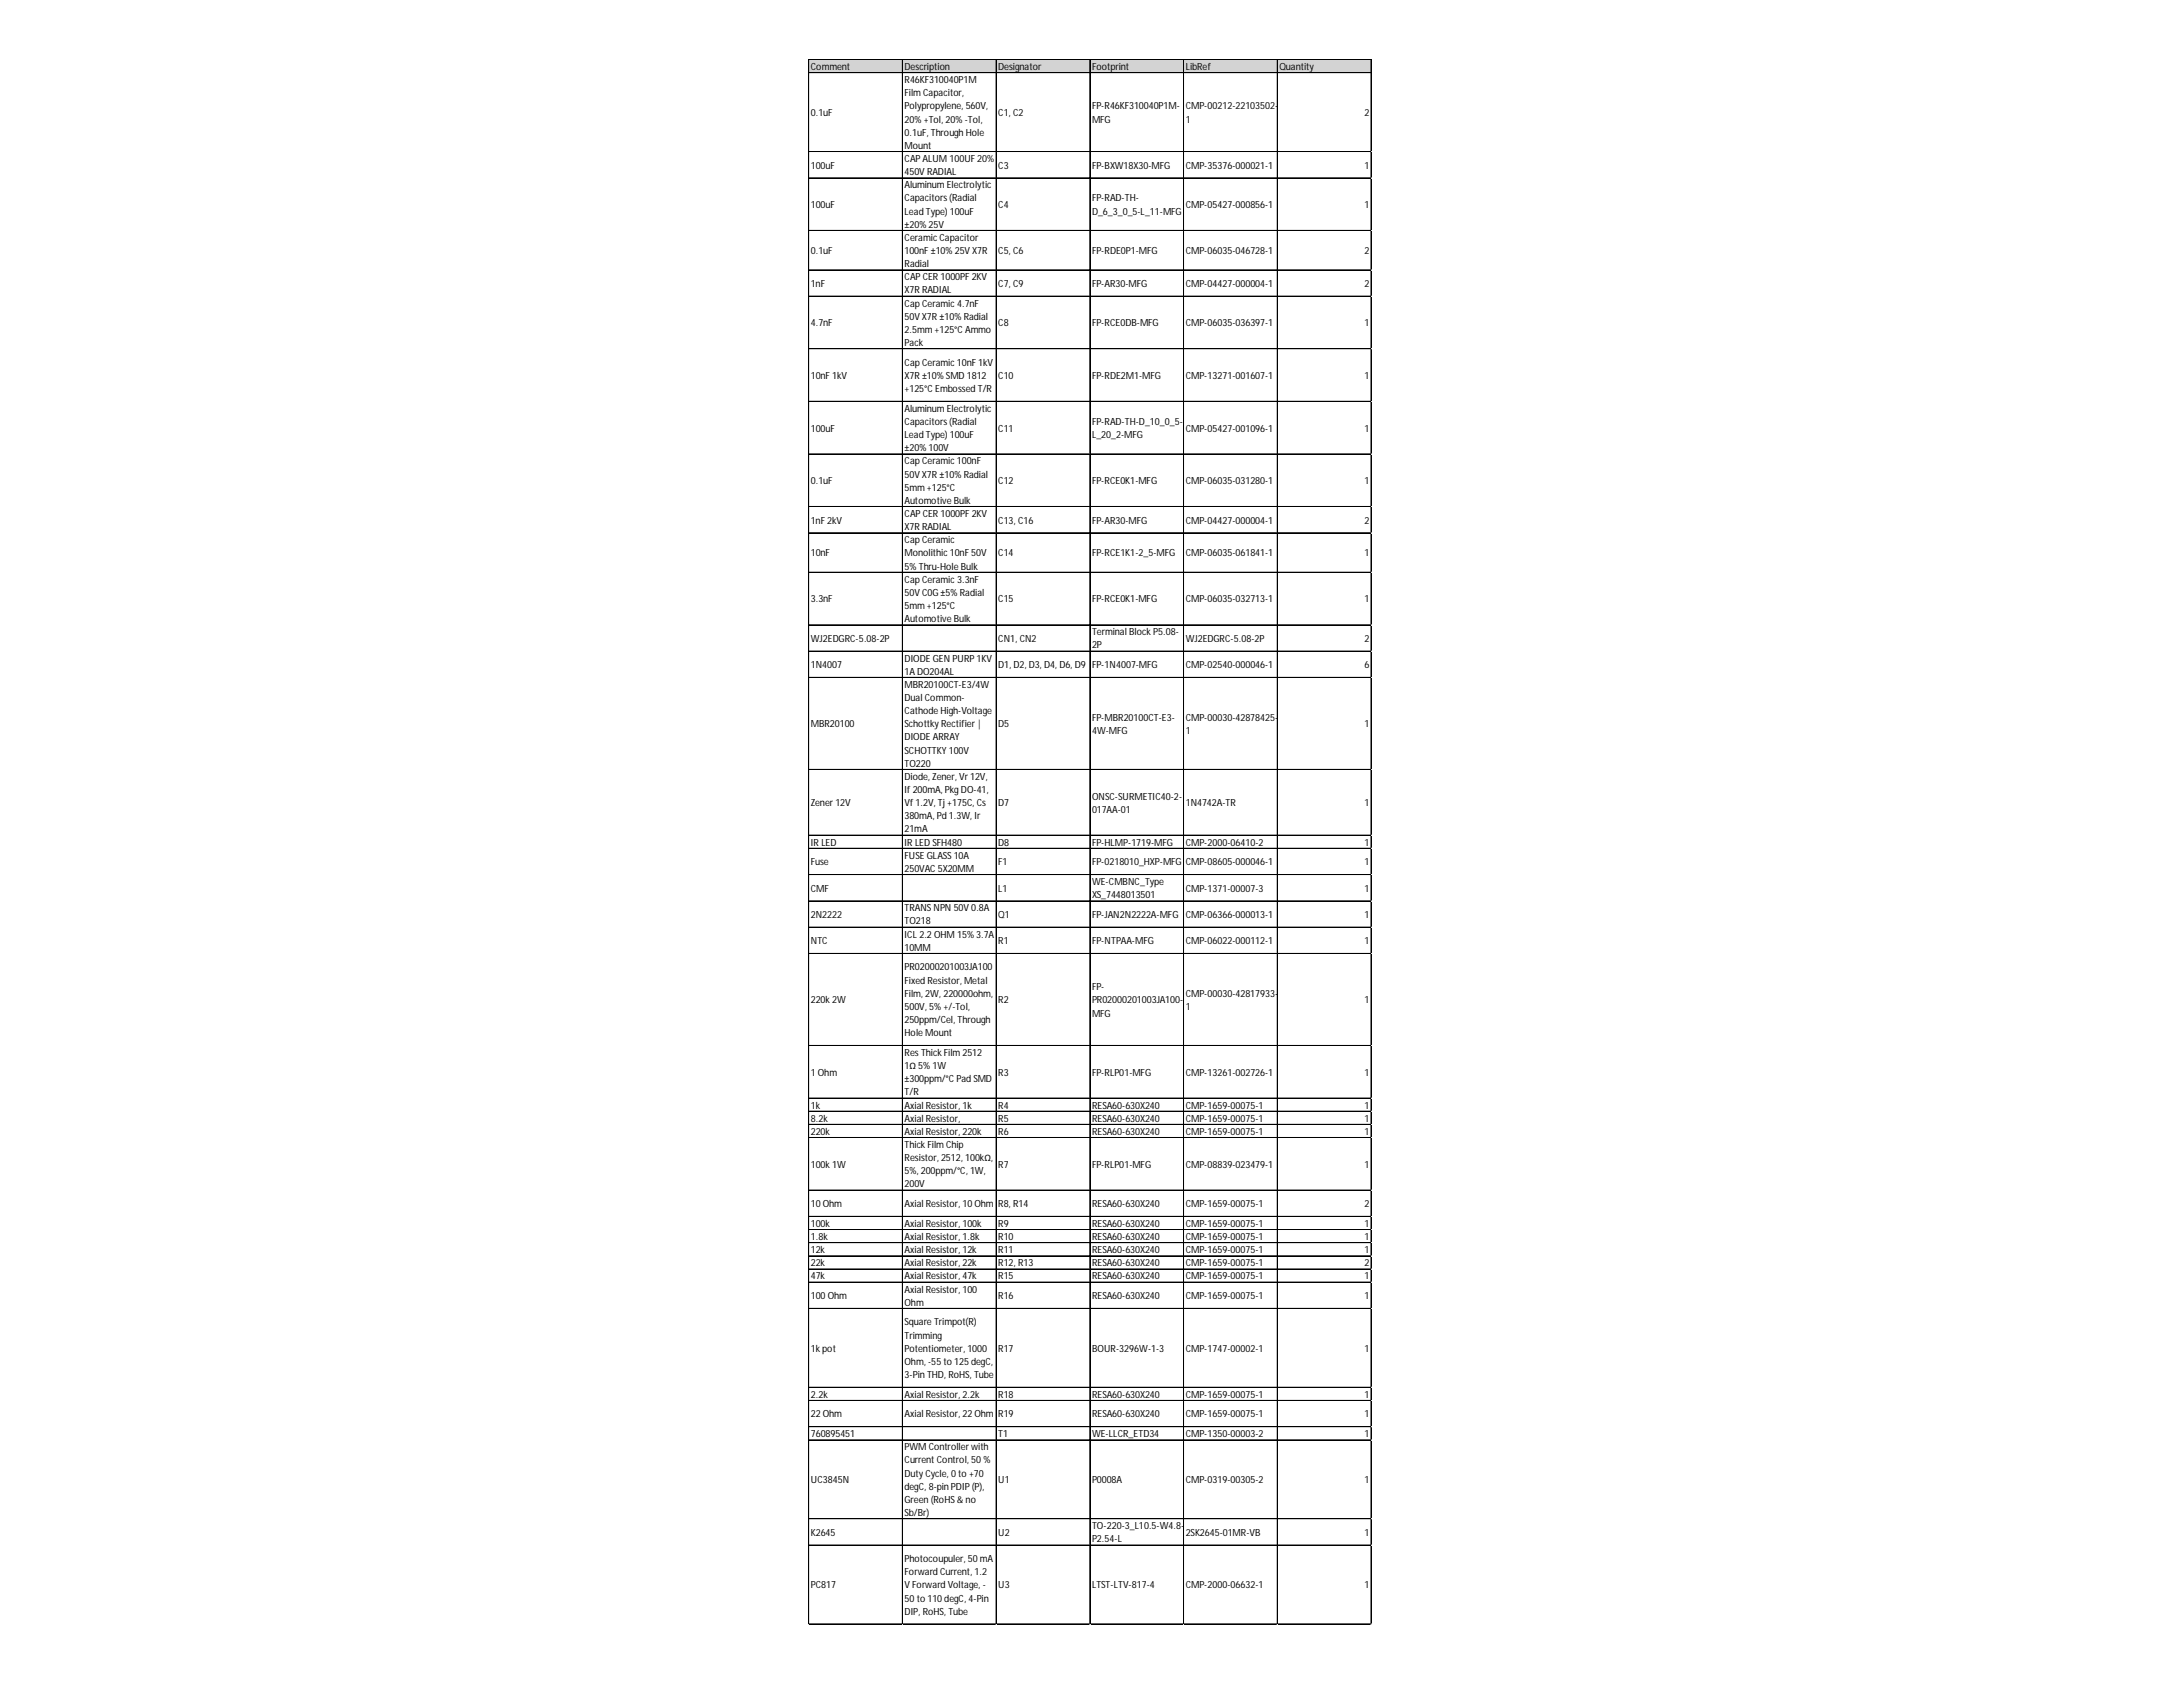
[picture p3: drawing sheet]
<svg xmlns="http://www.w3.org/2000/svg" width="279mm" height="216mm" viewBox="0 0 279 216" stroke-linecap="round" stroke-linejoin="round" font-family="sans-serif">
<defs><g id="words">
<g font-size="1.3">
<text x="103.8" y="9">Comment</text>
<text x="115.8" y="9">Description</text>
<text x="115.8" y="10.6">R46KF310040P1M</text>
<text x="127.8" y="9">Designator</text>
<text x="139.8" y="9">Footprint</text>
<text x="151.8" y="9">LibRef</text>
<text x="163.8" y="9">Quantity</text>
<text x="103.8" y="14.8">0.1uF</text>
<text x="115.8" y="12.3">Film Capacitor,</text>
<text x="115.8" y="14">Polypropylene, 560V,</text>
<text x="115.8" y="15.7">20% +Tol, 20% -Tol,</text>
<text x="115.8" y="17.4">0.1uF, Through Hole</text>
<text x="127.8" y="14.8">C1, C2</text>
<text x="139.8" y="14">FP-R46KF310040P1M-</text>
<text x="139.8" y="15.7">MFG</text>
<text x="151.8" y="14">CMP-00212-22103502-</text>
<text x="151.8" y="15.7">1</text>
<text x="174.6" y="14.8">2</text>
<text x="103.8" y="21.6">100uF</text>
<text x="115.8" y="19.1">Mount</text>
<text x="115.8" y="20.7">CAP ALUM 100UF 20%</text>
<text x="115.8" y="22.4">450V RADIAL</text>
<text x="127.8" y="21.6">C3</text>
<text x="139.8" y="21.6">FP-BXW18X30-MFG</text>
<text x="151.8" y="21.6">CMP-35376-000021-1</text>
<text x="174.6" y="21.6">1</text>
<text x="103.8" y="26.6">100uF</text>
<text x="115.8" y="24.1">Aluminum Electrolytic</text>
<text x="115.8" y="25.8">Capacitors (Radial</text>
<text x="115.8" y="27.5">Lead Type) 100uF</text>
<text x="115.8" y="29.1">±20% 25V</text>
<text x="127.8" y="26.6">C4</text>
<text x="139.8" y="25.8">FP-RAD-TH-</text>
<text x="139.8" y="27.5">D_6_3_0_5-L_11-MFG</text>
<text x="151.8" y="26.6">CMP-05427-000856-1</text>
<text x="174.6" y="26.6">1</text>
<text x="103.8" y="32.5">0.1uF</text>
<text x="115.8" y="30.8">Ceramic Capacitor</text>
<text x="115.8" y="32.5">100nF ±10% 25V X7R</text>
<text x="115.8" y="34.2">Radial</text>
<text x="115.8" y="35.9">CAP CER 1000PF 2KV</text>
<text x="127.8" y="32.5">C5, C6</text>
<text x="139.8" y="32.5">FP-RDE0P1-MFG</text>
<text x="151.8" y="32.5">CMP-06035-046728-1</text>
<text x="174.6" y="32.5">2</text>
<text x="103.8" y="36.7">1nF</text>
<text x="103.8" y="41.8">4.7nF</text>
<text x="115.8" y="37.6">X7R RADIAL</text>
<text x="115.8" y="39.2">Cap Ceramic 4.7nF</text>
<text x="115.8" y="40.9">50V X7R ±10% Radial</text>
<text x="127.8" y="36.7">C7, C9</text>
<text x="127.8" y="41.8">C8</text>
<text x="139.8" y="36.7">FP-AR30-MFG</text>
<text x="139.8" y="41.8">FP-RCE0DB-MFG</text>
<text x="151.8" y="36.7">CMP-04427-000004-1</text>
<text x="151.8" y="41.8">CMP-06035-036397-1</text>
<text x="174.6" y="36.7">2</text>
<text x="174.6" y="41.8">1</text>
<text x="115.8" y="42.6">2.5mm +125°C Ammo</text>
<text x="115.8" y="44.3">Pack</text>
<text x="115.8" y="46.8">Cap Ceramic 10nF 1kV</text>
<text x="103.8" y="48.5">10nF 1kV</text>
<text x="115.8" y="48.5">X7R ±10% SMD 1812</text>
<text x="115.8" y="50.2">+125°C Embossed T/R</text>
<text x="115.8" y="52.7">Aluminum Electrolytic</text>
<text x="127.8" y="48.5">C10</text>
<text x="139.8" y="48.5">FP-RDE2M1-MFG</text>
<text x="151.8" y="48.5">CMP-13271-001607-1</text>
<text x="174.6" y="48.5">1</text>
<text x="103.8" y="55.2">100uF</text>
<text x="115.8" y="54.4">Capacitors (Radial</text>
<text x="115.8" y="56.1">Lead Type) 100uF</text>
<text x="115.8" y="57.7">±20% 100V</text>
<text x="115.8" y="59.4">Cap Ceramic 100nF</text>
<text x="127.8" y="55.2">C11</text>
<text x="139.8" y="54.4">FP-RAD-TH-D_10_0_5-</text>
<text x="139.8" y="56.1">L_20_2-MFG</text>
<text x="151.8" y="55.2">CMP-05427-001096-1</text>
<text x="174.6" y="55.2">1</text>
<text x="103.8" y="62">0.1uF</text>
<text x="115.8" y="61.1">50V X7R ±10% Radial</text>
<text x="115.8" y="62.8">5mm +125°C</text>
<text x="115.8" y="64.5">Automotive Bulk</text>
<text x="127.8" y="62">C12</text>
<text x="139.8" y="62">FP-RCE0K1-MFG</text>
<text x="151.8" y="62">CMP-06035-031280-1</text>
<text x="174.6" y="62">1</text>
<text x="103.8" y="67">1nF 2kV</text>
<text x="103.8" y="71.2">10nF</text>
<text x="115.8" y="66.2">CAP CER 1000PF 2KV</text>
<text x="115.8" y="67.8">X7R RADIAL</text>
<text x="115.8" y="69.5">Cap Ceramic</text>
<text x="115.8" y="71.2">Monolithic 10nF 50V</text>
<text x="127.8" y="67">C13, C16</text>
<text x="127.8" y="71.2">C14</text>
<text x="139.8" y="67">FP-AR30-MFG</text>
<text x="139.8" y="71.2">FP-RCE1K1-2_5-MFG</text>
<text x="151.8" y="67">CMP-04427-000004-1</text>
<text x="151.8" y="71.2">CMP-06035-061841-1</text>
<text x="174.6" y="67">2</text>
<text x="174.6" y="71.2">1</text>
<text x="103.8" y="77.1">3.3nF</text>
<text x="115.8" y="72.9">5% Thru-Hole Bulk</text>
<text x="115.8" y="74.6">Cap Ceramic 3.3nF</text>
<text x="115.8" y="76.3">50V C0G ±5% Radial</text>
<text x="115.8" y="77.9">5mm +125°C</text>
<text x="127.8" y="77.1">C15</text>
<text x="139.8" y="77.1">FP-RCE0K1-MFG</text>
<text x="151.8" y="77.1">CMP-06035-032713-1</text>
<text x="174.6" y="77.1">1</text>
<text x="103.8" y="82.1">WJ2EDGRC-5.08-2P</text>
<text x="115.8" y="79.6">Automotive Bulk</text>
<text x="127.8" y="82.1">CN1, CN2</text>
<text x="139.8" y="81.3">Terminal Block P5.08-</text>
<text x="139.8" y="83">2P</text>
<text x="151.8" y="82.1">WJ2EDGRC-5.08-2P</text>
<text x="174.6" y="82.1">2</text>
<text x="103.8" y="85.5">1N4007</text>
<text x="115.8" y="84.7">DIODE GEN PURP 1KV</text>
<text x="115.8" y="86.3">1A DO204AL</text>
<text x="115.8" y="88">MBR20100CT-E3/4W</text>
<text x="115.8" y="89.7">Dual Common-</text>
<text x="127.8" y="85.5">D1, D2, D3, D4, D6, D9</text>
<text x="139.8" y="85.5">FP-1N4007-MFG</text>
<text x="151.8" y="85.5">CMP-02540-000046-1</text>
<text x="174.6" y="85.5">6</text>
<text x="103.8" y="93.1">MBR20100</text>
<text x="115.8" y="91.4">Cathode High-Voltage</text>
<text x="115.8" y="93.1">Schottky Rectifier |</text>
<text x="115.8" y="94.8">DIODE ARRAY</text>
<text x="127.8" y="93.1">D5</text>
<text x="139.8" y="92.2">FP-MBR20100CT-E3-</text>
<text x="139.8" y="93.9">4W-MFG</text>
<text x="151.8" y="92.2">CMP-00030-42878425-</text>
<text x="151.8" y="93.9">1</text>
<text x="174.6" y="93.1">1</text>
<text x="115.8" y="96.4">SCHOTTKY 100V</text>
<text x="115.8" y="98.1">TO220</text>
<text x="115.8" y="99.8">Diode, Zener, Vr 12V,</text>
<text x="115.8" y="101.5">If 200mA, Pkg DO-41,</text>
<text x="103.8" y="103.2">Zener 12V</text>
<text x="115.8" y="103.2">Vf 1.2V, Tj+175C, Cs</text>
<text x="115.8" y="104.9">380mA, Pd 1.3W, Ir</text>
<text x="115.8" y="106.5">21mA</text>
<text x="127.8" y="103.2">D7</text>
<text x="139.8" y="102.3">ONSC-SURMETIC40-2-</text>
<text x="139.8" y="104">017AA-01</text>
<text x="151.8" y="103.2">1N4742A-TR</text>
<text x="174.6" y="103.2">1</text>
<text x="103.8" y="108.2">IR LED</text>
<text x="103.8" y="110.7">Fuse</text>
<text x="115.8" y="108.2">IR LED SFH480</text>
<text x="115.8" y="109.9">FUSE GLASS 10A</text>
<text x="115.8" y="111.6">250VAC 5X20MM</text>
<text x="127.8" y="108.2">D8</text>
<text x="127.8" y="110.7">F1</text>
<text x="139.8" y="108.2">FP-HLMP-1719-MFG</text>
<text x="139.8" y="110.7">FP-0218010_HXP-MFG</text>
<text x="139.8" y="113.3">WE-CMBNC_Type</text>
<text x="151.8" y="108.2">CMP-2000-06410-2</text>
<text x="151.8" y="110.7">CMP-08605-000046-1</text>
<text x="174.6" y="108.2">1</text>
<text x="174.6" y="110.7">1</text>
<text x="103.8" y="114.1">CMF</text>
<text x="103.8" y="117.5">2N2222</text>
<text x="115.8" y="116.6">TRANS NPN 50V 0.8A</text>
<text x="115.8" y="118.3">TO218</text>
<text x="115.8" y="120">ICL 2.2 OHM 15% 3.7A</text>
<text x="127.8" y="114.1">L1</text>
<text x="127.8" y="117.5">Q1</text>
<text x="139.8" y="114.9">XS_7448013501</text>
<text x="139.8" y="117.5">FP-JAN2N2222A-MFG</text>
<text x="151.8" y="114.1">CMP-1371-00007-3</text>
<text x="151.8" y="117.5">CMP-06366-000013-1</text>
<text x="174.6" y="114.1">1</text>
<text x="174.6" y="117.5">1</text>
<text x="103.8" y="120.8">NTC</text>
<text x="115.8" y="121.7">10MM</text>
<text x="115.8" y="124.2">PR02000201003JA100</text>
<text x="115.8" y="125.9">Fixed Resistor, Metal</text>
<text x="127.8" y="120.8">R1</text>
<text x="139.8" y="120.8">FP-NTPAA-MFG</text>
<text x="151.8" y="120.8">CMP-06022-000112-1</text>
<text x="174.6" y="120.8">1</text>
<text x="103.8" y="128.4">220k 2W</text>
<text x="115.8" y="127.6">Film, 2W, 220000ohm,</text>
<text x="115.8" y="129.2">500V, 5% +/-Tol,</text>
<text x="115.8" y="130.9">250ppm/Cel, Through</text>
<text x="127.8" y="128.4">R2</text>
<text x="139.8" y="126.7">FP-</text>
<text x="139.8" y="128.4">PR02000201003JA100-</text>
<text x="139.8" y="130.1">MFG</text>
<text x="151.8" y="127.6">CMP-00030-42817933-</text>
<text x="151.8" y="129.2">1</text>
<text x="174.6" y="128.4">1</text>
<text x="103.8" y="137.7">1 Ohm</text>
<text x="115.8" y="132.6">Hole Mount</text>
<text x="115.8" y="135.1">Res Thick Film 2512</text>
<text x="115.8" y="136.8">1Ω 5% 1W</text>
<text x="127.8" y="137.7">R3</text>
<text x="139.8" y="137.7">FP-RLP01-MFG</text>
<text x="151.8" y="137.7">CMP-13261-002726-1</text>
<text x="174.6" y="137.7">1</text>
<text x="103.8" y="141.9">1k</text>
<text x="103.8" y="143.6">8.2k</text>
<text x="115.8" y="138.5">±300ppm/°C Pad SMD</text>
<text x="115.8" y="140.2">T/R</text>
<text x="115.8" y="141.9">Axial Resistor, 1k</text>
<text x="115.8" y="143.6">Axial Resistor,</text>
<text x="127.8" y="141.9">R4</text>
<text x="127.8" y="143.6">R5</text>
<text x="139.8" y="141.9">RESA60-630X240</text>
<text x="139.8" y="143.6">RESA60-630X240</text>
<text x="151.8" y="141.9">CMP-1659-00075-1</text>
<text x="151.8" y="143.6">CMP-1659-00075-1</text>
<text x="174.6" y="141.9">1</text>
<text x="174.6" y="143.6">1</text>
<text x="103.8" y="145.2">220k</text>
<text x="103.8" y="149.4">100k 1W</text>
<text x="115.8" y="145.2">Axial Resistor, 220k</text>
<text x="115.8" y="146.9">Thick Film Chip</text>
<text x="115.8" y="148.6">Resistor, 2512, 100kΩ,</text>
<text x="127.8" y="145.2">R6</text>
<text x="127.8" y="149.4">R7</text>
<text x="139.8" y="145.2">RESA60-630X240</text>
<text x="139.8" y="149.4">FP-RLP01-MFG</text>
<text x="151.8" y="145.2">CMP-1659-00075-1</text>
<text x="151.8" y="149.4">CMP-08839-023479-1</text>
<text x="174.6" y="145.2">1</text>
<text x="174.6" y="149.4">1</text>
<text x="103.8" y="154.5">10 Ohm</text>
<text x="115.8" y="150.3">5%, 200ppm/°C, 1W,</text>
<text x="115.8" y="152">200V</text>
<text x="115.8" y="154.5">Axial Resistor, 10 Ohm</text>
<text x="127.8" y="154.5">R8, R14</text>
<text x="139.8" y="154.5">RESA60-630X240</text>
<text x="151.8" y="154.5">CMP-1659-00075-1</text>
<text x="174.6" y="154.5">2</text>
<text x="103.8" y="157">100k</text>
<text x="103.8" y="158.7">1.8k</text>
<text x="103.8" y="160.4">12k</text>
<text x="115.8" y="157">Axial Resistor, 100k</text>
<text x="115.8" y="158.7">Axial Resistor, 1.8k</text>
<text x="115.8" y="160.4">Axial Resistor, 12k</text>
<text x="127.8" y="157">R9</text>
<text x="127.8" y="158.7">R10</text>
<text x="127.8" y="160.4">R11</text>
<text x="139.8" y="157">RESA60-630X240</text>
<text x="139.8" y="158.7">RESA60-630X240</text>
<text x="139.8" y="160.4">RESA60-630X240</text>
<text x="151.8" y="157">CMP-1659-00075-1</text>
<text x="151.8" y="158.7">CMP-1659-00075-1</text>
<text x="151.8" y="160.4">CMP-1659-00075-1</text>
<text x="174.6" y="157">1</text>
<text x="174.6" y="158.7">1</text>
<text x="174.6" y="160.4">1</text>
<text x="103.8" y="162.1">22k</text>
<text x="103.8" y="163.7">47k</text>
<text x="103.8" y="166.3">100 Ohm</text>
<text x="115.8" y="162.1">Axial Resistor, 22k</text>
<text x="115.8" y="163.7">Axial Resistor, 47k</text>
<text x="115.8" y="165.4">Axial Resistor, 100</text>
<text x="115.8" y="167.1">Ohm</text>
<text x="127.8" y="162.1">R12, R13</text>
<text x="127.8" y="163.7">R15</text>
<text x="127.8" y="166.3">R16</text>
<text x="139.8" y="162.1">RESA60-630X240</text>
<text x="139.8" y="163.7">RESA60-630X240</text>
<text x="139.8" y="166.3">RESA60-630X240</text>
<text x="151.8" y="162.1">CMP-1659-00075-1</text>
<text x="151.8" y="163.7">CMP-1659-00075-1</text>
<text x="151.8" y="166.3">CMP-1659-00075-1</text>
<text x="174.6" y="162.1">2</text>
<text x="174.6" y="163.7">1</text>
<text x="174.6" y="166.3">1</text>
<text x="103.8" y="173">1k pot</text>
<text x="115.8" y="169.6">Square Trimpot(R)</text>
<text x="115.8" y="171.3">Trimming</text>
<text x="115.8" y="173">Potentiometer, 1000</text>
<text x="127.8" y="173">R17</text>
<text x="139.8" y="173">BOUR-3296W-1-3</text>
<text x="151.8" y="173">CMP-1747-00002-1</text>
<text x="174.6" y="173">1</text>
<text x="103.8" y="178.9">2.2k</text>
<text x="115.8" y="174.7">Ohm, -55 to 125 degC,</text>
<text x="115.8" y="176.4">3-Pin THD, RoHS, Tube</text>
<text x="115.8" y="178.9">Axial Resistor, 2.2k</text>
<text x="127.8" y="178.9">R18</text>
<text x="139.8" y="178.9">RESA60-630X240</text>
<text x="151.8" y="178.9">CMP-1659-00075-1</text>
<text x="174.6" y="178.9">1</text>
<text x="103.8" y="181.4">22 Ohm</text>
<text x="103.8" y="183.9">760895451</text>
<text x="115.8" y="181.4">Axial Resistor, 22 Ohm</text>
<text x="115.8" y="185.6">PWM Controller with</text>
<text x="127.8" y="181.4">R19</text>
<text x="127.8" y="183.9">T1</text>
<text x="139.8" y="181.4">RESA60-630X240</text>
<text x="139.8" y="183.9">WE-LLCR_ETD34</text>
<text x="151.8" y="181.4">CMP-1659-00075-1</text>
<text x="151.8" y="183.9">CMP-1350-00003-2</text>
<text x="174.6" y="181.4">1</text>
<text x="174.6" y="183.9">1</text>
<text x="103.8" y="189.8">UC3845N</text>
<text x="115.8" y="187.3">Current Control, 50 %</text>
<text x="115.8" y="189">Duty Cycle, 0 to +70</text>
<text x="115.8" y="190.7">degC, 8-pin PDIP (P),</text>
<text x="127.8" y="189.8">U1</text>
<text x="139.8" y="189.8">P0008A</text>
<text x="151.8" y="189.8">CMP-0319-00305-2</text>
<text x="174.6" y="189.8">1</text>
<text x="103.8" y="196.5">K2645</text>
<text x="115.8" y="192.3">Green (RoHS &amp; no</text>
<text x="115.8" y="194">Sb/Br)</text>
<text x="127.8" y="196.5">U2</text>
<text x="139.8" y="195.7">TO-220-3_L10.5-W4.8-</text>
<text x="139.8" y="197.4">P2.54-L</text>
<text x="151.8" y="196.5">2SK2645-01MR-VB</text>
<text x="174.6" y="196.5">1</text>
<text x="103.8" y="203.3">PC817</text>
<text x="115.8" y="199.9">Photocoupuler, 50 mA</text>
<text x="115.8" y="201.6">Forward Current, 1.2</text>
<text x="115.8" y="203.3">V Forward Voltage, -</text>
<text x="127.8" y="203.3">U3</text>
<text x="139.8" y="203.3">LTST-LTV-817-4</text>
<text x="151.8" y="203.3">CMP-2000-06632-1</text>
<text x="174.6" y="203.3">1</text>
<text x="115.8" y="205">50 to 110 degC, 4-Pin</text>
<text x="115.8" y="206.6">DIP, RoHS, Tube</text>
</g>
</g></defs>
<path d="M103.5 7.6h72.1v1.8h-72.1z" fill="#d3d3d3"/>
<g fill="none" stroke="#000" stroke-width=".13">
<path d="M103.5 7.6v200.3M103.6 7.6h71.9M103.6 7.7h71.9M103.6 9.3h71.9M103.6 19.4h71.9M115.5 7.7v200.2M127.5 7.7v200.2M139.5 7.7v200.2M151.5 7.7v200.2M163.5 7.7v200.2M175.5 7.7v200.2M103.6 22.8h71.9"/>
<path d="M103.6 29.5h71.9M103.6 34.5h71.9M103.6 34.6h71.9M103.6 37.9h71.9M103.6 44.6h71.9M103.6 44.7h71.9M103.6 51.4h71.9M103.6 58.1h71.9M103.6 64.8h71.9M103.6 64.9h71.9M103.6 68.2h71.9M103.6 73.2h71.9"/>
<path d="M103.6 73.3h71.9M103.6 80h71.9M103.6 83.3h71.9M103.6 83.4h71.9M103.6 86.7h71.9M103.6 98.5h71.9M103.6 106.9h71.9M103.6 108.6h71.9M103.6 111.9h71.9M103.6 112h71.9M103.6 115.3h71.9M103.6 118.7h71.9"/>
<path d="M103.6 122h71.9M103.6 122.1h71.9M103.6 133.8h71.9M103.6 140.5h71.9M103.6 140.6h71.9M103.6 142.2h71.9M103.6 143.9h71.9M103.6 145.6h71.9M103.6 152.3h71.9M103.6 155.7h71.9M103.6 157.4h71.9M103.6 159h71.9"/>
<path d="M103.6 159.1h71.9M103.6 160.7h71.9M103.6 160.8h71.9M103.6 162.4h71.9M103.6 164.1h71.9M103.6 167.4h71.9M103.6 167.5h71.9M103.6 177.5h71.9M103.6 177.6h71.9M103.6 179.2h71.9M103.6 179.3h71.9M103.6 182.6h71.9"/>
<path d="M103.6 184.3h71.9M103.6 194.4h71.9M103.6 197.7h71.9M103.6 197.8h71.9M103.6 207.8h71.9M103.6 207.9h71.9"/>
</g>
<path d="M103.5 207.9h.1" fill="none" stroke="#e0e0e0" stroke-width=".13"/>
<path d="M103.5 207.9h.1z" fill="#e0e0e0"/>
<path d="M115.5 207.9h.1" fill="none" stroke="#e0e0e0" stroke-width=".13"/>
<path d="M115.5 207.9h.1z" fill="#e0e0e0"/>
<path d="M127.5 207.9h.1" fill="none" stroke="#e0e0e0" stroke-width=".13"/>
<path d="M127.5 207.9h.1z" fill="#e0e0e0"/>
<path d="M139.5 207.9h.1" fill="none" stroke="#e0e0e0" stroke-width=".13"/>
<path d="M139.5 207.9h.1z" fill="#e0e0e0"/>
<path d="M151.5 207.9h.1" fill="none" stroke="#e0e0e0" stroke-width=".13"/>
<path d="M163.5 207.9h.1" fill="none" stroke="#e0e0e0" stroke-width=".13"/>
<path d="M175.5 207.9h.1" fill="none" stroke="#e0e0e0" stroke-width=".13"/>
<path d="M175.5 19.4h.1" fill="none" stroke="#e0e0e0" stroke-width=".13"/>
<path d="M175.5 19.4l.1 .1z" fill="#e0e0e0"/>
<path d="M175.5 22.8h.1" fill="none" stroke="#e0e0e0" stroke-width=".13"/>
<path d="M175.5 22.8h.1z" fill="#e0e0e0"/>
<path d="M175.5 29.5h.1" fill="none" stroke="#e0e0e0" stroke-width=".13"/>
<path d="M175.5 29.5l.1 .1z" fill="#e0e0e0"/>
<path d="M175.5 34.5h.1" fill="none" stroke="#e0e0e0" stroke-width=".13"/>
<path d="M175.5 34.5l.1 .1z" fill="#e0e0e0"/>
<path d="M175.5 37.9h.1" fill="none" stroke="#e0e0e0" stroke-width=".13"/>
<path d="M175.5 37.9l.1 .1z" fill="#e0e0e0"/>
<path d="M175.5 44.6h.1" fill="none" stroke="#e0e0e0" stroke-width=".13"/>
<path d="M175.5 44.6l.1 .1z" fill="#e0e0e0"/>
<path d="M175.5 51.4h.1" fill="none" stroke="#e0e0e0" stroke-width=".13"/>
<path d="M175.5 51.4h.1z" fill="#e0e0e0"/>
<path d="M175.5 58.1h.1" fill="none" stroke="#e0e0e0" stroke-width=".13"/>
<path d="M175.5 58.1l.1 .1z" fill="#e0e0e0"/>
<path d="M175.5 64.8h.1" fill="none" stroke="#e0e0e0" stroke-width=".13"/>
<path d="M175.5 64.8l.1 .1z" fill="#e0e0e0"/>
<path d="M175.5 68.2h.1" fill="none" stroke="#e0e0e0" stroke-width=".13"/>
<path d="M175.5 68.2l.1 .1z" fill="#e0e0e0"/>
<path d="M175.5 73.2h.1" fill="none" stroke="#e0e0e0" stroke-width=".13"/>
<path d="M175.5 73.2l.1 .1z" fill="#e0e0e0"/>
<path d="M175.5 80h.1" fill="none" stroke="#e0e0e0" stroke-width=".13"/>
<path d="M175.5 80h.1z" fill="#e0e0e0"/>
<path d="M175.5 83.3h.1" fill="none" stroke="#e0e0e0" stroke-width=".13"/>
<path d="M175.5 83.3l.1 .1z" fill="#e0e0e0"/>
<path d="M175.5 86.7h.1" fill="none" stroke="#e0e0e0" stroke-width=".13"/>
<path d="M175.5 86.7l.1 .1z" fill="#e0e0e0"/>
<path d="M175.5 98.5h.1" fill="none" stroke="#e0e0e0" stroke-width=".13"/>
<path d="M175.5 98.5h.1z" fill="#e0e0e0"/>
<path d="M175.5 106.9h.1" fill="none" stroke="#e0e0e0" stroke-width=".13"/>
<path d="M175.5 106.9h.1z" fill="#e0e0e0"/>
<path d="M175.5 108.6h.1" fill="none" stroke="#e0e0e0" stroke-width=".13"/>
<path d="M175.5 108.6h.1z" fill="#e0e0e0"/>
<path d="M175.5 111.9h.1" fill="none" stroke="#e0e0e0" stroke-width=".13"/>
<path d="M175.5 111.9l.1 .1z" fill="#e0e0e0"/>
<path d="M175.5 115.3h.1" fill="none" stroke="#e0e0e0" stroke-width=".13"/>
<path d="M175.5 115.3l.1 .1z" fill="#e0e0e0"/>
<path d="M175.5 118.7h.1" fill="none" stroke="#e0e0e0" stroke-width=".13"/>
<path d="M175.5 118.7h.1z" fill="#e0e0e0"/>
<path d="M175.5 122h.1" fill="none" stroke="#e0e0e0" stroke-width=".13"/>
<path d="M175.5 122l.1 .1z" fill="#e0e0e0"/>
<path d="M175.5 133.8h.1" fill="none" stroke="#e0e0e0" stroke-width=".13"/>
<path d="M175.5 133.8l.1 .1z" fill="#e0e0e0"/>
<path d="M175.5 140.5h.1" fill="none" stroke="#e0e0e0" stroke-width=".13"/>
<path d="M175.5 140.5l.1 .1z" fill="#e0e0e0"/>
<path d="M175.5 142.2h.1" fill="none" stroke="#e0e0e0" stroke-width=".13"/>
<path d="M175.5 142.2l.1 .1z" fill="#e0e0e0"/>
<path d="M175.5 143.9h.1" fill="none" stroke="#e0e0e0" stroke-width=".13"/>
<path d="M175.5 143.9l.1 .1z" fill="#e0e0e0"/>
<path d="M175.5 145.6h.1" fill="none" stroke="#e0e0e0" stroke-width=".13"/>
<path d="M175.5 145.6h.1z" fill="#e0e0e0"/>
<path d="M175.5 152.3h.1" fill="none" stroke="#e0e0e0" stroke-width=".13"/>
<path d="M175.5 152.3l.1 .1z" fill="#e0e0e0"/>
<path d="M175.5 155.7h.1" fill="none" stroke="#e0e0e0" stroke-width=".13"/>
<path d="M175.5 155.7h.1z" fill="#e0e0e0"/>
<path d="M175.5 157.4h.1" fill="none" stroke="#e0e0e0" stroke-width=".13"/>
<path d="M175.5 157.4h.1z" fill="#e0e0e0"/>
<path d="M175.5 159h.1" fill="none" stroke="#e0e0e0" stroke-width=".13"/>
<path d="M175.5 159l.1 .1z" fill="#e0e0e0"/>
<path d="M175.5 160.7h.1" fill="none" stroke="#e0e0e0" stroke-width=".13"/>
<path d="M175.5 160.7l.1 .1z" fill="#e0e0e0"/>
<path d="M175.5 162.4h.1" fill="none" stroke="#e0e0e0" stroke-width=".13"/>
<path d="M175.5 162.4l.1 .1z" fill="#e0e0e0"/>
<path d="M175.5 164.1h.1" fill="none" stroke="#e0e0e0" stroke-width=".13"/>
<path d="M175.5 164.1l.1 .1z" fill="#e0e0e0"/>
<path d="M175.5 167.4h.1" fill="none" stroke="#e0e0e0" stroke-width=".13"/>
<path d="M175.5 167.4l.1 .1z" fill="#e0e0e0"/>
<path d="M175.5 177.5h.1" fill="none" stroke="#e0e0e0" stroke-width=".13"/>
<path d="M175.5 177.5l.1 .1z" fill="#e0e0e0"/>
<path d="M175.5 179.2h.1" fill="none" stroke="#e0e0e0" stroke-width=".13"/>
<path d="M175.5 179.2l.1 .1z" fill="#e0e0e0"/>
<path d="M175.5 182.6h.1" fill="none" stroke="#e0e0e0" stroke-width=".13"/>
<path d="M175.5 182.6l.1 .1z" fill="#e0e0e0"/>
<path d="M175.5 184.3h.1" fill="none" stroke="#e0e0e0" stroke-width=".13"/>
<path d="M175.5 184.3h.1z" fill="#e0e0e0"/>
<path d="M175.5 194.4h.1" fill="none" stroke="#e0e0e0" stroke-width=".13"/>
<path d="M175.5 194.4h.1z" fill="#e0e0e0"/>
<path d="M175.5 197.7h.1" fill="none" stroke="#e0e0e0" stroke-width=".13"/>
<path d="M175.5 197.7l.1 .1z" fill="#e0e0e0"/>
<path d="M175.5 207.8h.1" fill="none" stroke="#e0e0e0" stroke-width=".13"/>
<path d="M175.5 207.8l.1 .1z" fill="#e0e0e0"/>
<use href="#words"/>
</svg>
